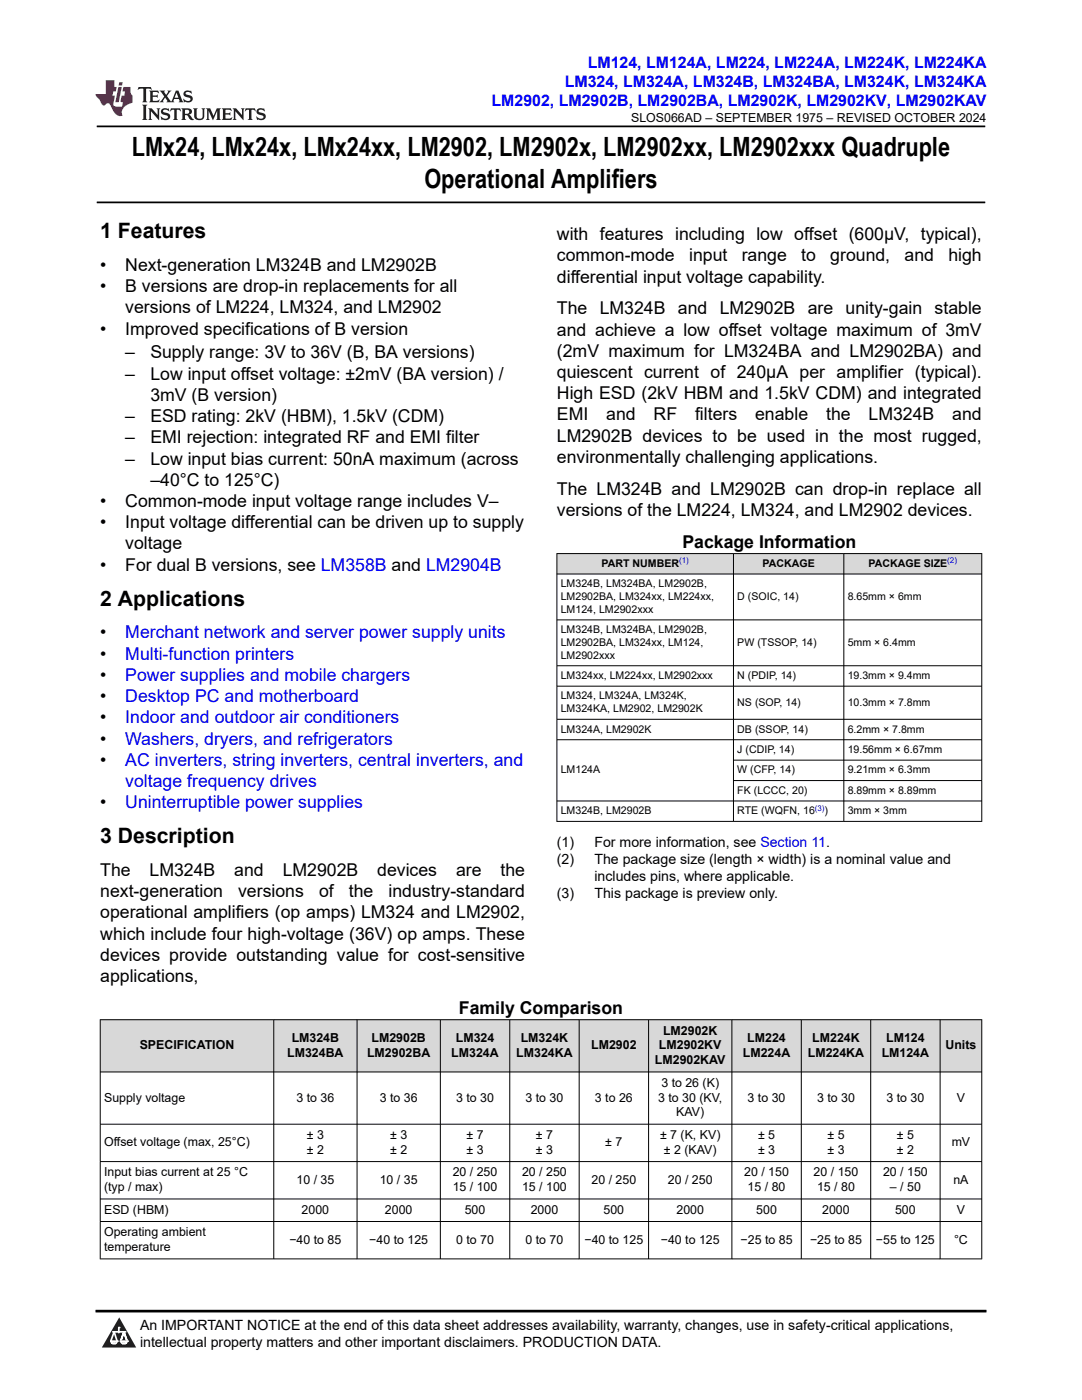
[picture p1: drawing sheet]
<svg xmlns="http://www.w3.org/2000/svg" width="216mm" height="279mm" viewBox="0 0 216 279" stroke-linecap="round" stroke-linejoin="round" font-family="sans-serif">
<defs><g id="words">
<g font-size="5.3">
<text x="26.3" y="31.2">LMx24, LMx24x, LMx24xx, LM2902, LM2902x, LM2902xx, LM2902xxx Quadruple</text>
<text x="84.7" y="37.5">Operational Amplifiers</text>
</g>
<g font-size="4.2">
<text x="20" y="47.5">1 Features</text>
<text x="20" y="120.8">2 Applications</text>
<text x="20" y="168.3">3 Description</text>
</g>
<g font-size="3.5">
<text x="111.1" y="47.9">with features including low offset (600µV, typical),</text>
<text x="111.1" y="52.2">common-mode</text>
<text x="137.5" y="52.2">input</text>
<text x="148" y="52.2">range</text>
<text x="159.9" y="52.2">to</text>
<text x="165.7" y="52.2">ground,</text>
<text x="180.5" y="52.2">and</text>
<text x="189.2" y="52.2">high</text>
<text x="20" y="54.1">•</text>
<text x="20" y="58.3">•</text>
<text x="25" y="54.1">Next-generation LM324B and LM2902B</text>
<text x="25" y="58.3">B versions are drop-in replacements for all</text>
<text x="111.1" y="56.4">differential input voltage capability.</text>
<text x="25" y="62.5">versions of LM224, LM324, and LM2902</text>
<text x="111.1" y="62.8">The LM324B and LM2902B are unity-gain stable</text>
<text x="20" y="66.8">•</text>
<text x="25" y="66.8">Improved specifications of B version</text>
<text x="25" y="71.5">–</text>
<text x="30" y="71.5">Supply range: 3V to 36V (B, BA versions)</text>
<text x="111.1" y="67">and achieve a low offset voltage maximum of 3mV</text>
<text x="111.1" y="71.2">(2mV maximum for LM324BA and LM2902BA) and</text>
<text x="25" y="75.8">–</text>
<text x="30" y="75.8">Low input offset voltage: ±2mV (BA version) /</text>
<text x="111.1" y="75.5">quiescent current of 240µA per amplifier (typical).</text>
<text x="30" y="80">3mV (B version)</text>
<text x="111.1" y="83.9">EMI</text>
<text x="111.1" y="79.7">High ESD (2kV HBM and 1.5kV CDM) and integrated</text>
<text x="121" y="83.9">and</text>
<text x="130.4" y="83.9">RF</text>
<text x="138.7" y="83.9">filters</text>
<text x="150.7" y="83.9">enable</text>
<text x="164.8" y="83.9">the</text>
<text x="173.3" y="83.9">LM324B</text>
<text x="190" y="83.9">and</text>
<text x="25" y="84.2">–</text>
<text x="25" y="88.5">–</text>
<text x="30" y="84.2">ESD rating: 2kV (HBM), 1.5kV (CDM)</text>
<text x="30" y="88.5">EMI rejection: integrated RF and EMI filter</text>
<text x="111.1" y="88.2">LM2902B devices to be used in the most rugged,</text>
<text x="25" y="92.7">–</text>
<text x="30" y="92.7">Low input bias current: 50nA maximum (across</text>
<text x="111.1" y="92.4">environmentally challenging applications.</text>
<text x="20" y="101.2">•</text>
<text x="25" y="101.2">Common-mode input voltage range includes V–</text>
<text x="30" y="96.9">–40°C to 125°C)</text>
<text x="111.1" y="98.7">The LM324B and LM2902B can drop-in replace all</text>
<text x="20" y="105.4">•</text>
<text x="25" y="105.4">Input voltage differential can be driven up to supply</text>
<text x="111.1" y="103">versions of the LM224, LM324, and LM2902 devices.</text>
<text x="20" y="113.9">•</text>
<text x="25" y="109.6">voltage</text>
<text x="25" y="113.9">For dual B versions, see LM358B and LM2904B</text>
<text x="136.2" y="109.3">Package Information</text>
<text x="20" y="127.4">•</text>
<text x="20" y="131.6">•</text>
<text x="20" y="135.9">•</text>
<text x="20" y="140.1">•</text>
<text x="20" y="144.3">•</text>
<text x="20" y="148.6">•</text>
<text x="20" y="152.8">•</text>
<text x="20" y="161.3">•</text>
<text x="20" y="179.1">next-generation</text>
<text x="20" y="174.8">The</text>
<text x="29.8" y="174.8">LM324B</text>
<text x="46.8" y="174.8">and</text>
<text x="47.5" y="179.1">versions</text>
<text x="56.4" y="174.8">LM2902B</text>
<text x="63.7" y="179.1">of</text>
<text x="69.6" y="179.1">the</text>
<text x="75.3" y="174.8">devices</text>
<text x="77.5" y="179.1">industry-standard</text>
<text x="91" y="174.8">are</text>
<text x="99.9" y="174.8">the</text>
<text x="20" y="183.3">operational amplifiers (op amps) LM324 and LM2902,</text>
<text x="20" y="187.5">which include four high-voltage (36V) op amps. These</text>
<text x="20" y="191.8">devices provide outstanding value for cost-sensitive</text>
<text x="20" y="196">applications,</text>
<text x="91.6" y="202.3">Family Comparison</text>
</g>
<g font-size="3.5" fill="#00f">
<text x="25" y="127.4">Merchant network and server power supply units</text>
<text x="25" y="131.6">Multi-function printers</text>
<text x="25" y="135.9">Power supplies and mobile chargers</text>
<text x="25" y="140.1">Desktop PC and motherboard</text>
<text x="25" y="144.3">Indoor and outdoor air conditioners</text>
<text x="25" y="148.6">Washers, dryers, and refrigerators</text>
<text x="25" y="152.8">AC inverters, string inverters, central inverters, and</text>
<text x="25" y="157">voltage frequency drives</text>
<text x="25" y="161.3">Uninterruptible power supplies</text>
</g>
<g font-size="3.2" fill="#00f">
<text x="112.7" y="17.3">LM324, LM324A, LM324B, LM324BA, LM324K, LM324KA</text>
<text x="117.3" y="13.5">LM124, LM124A, LM224, LM224A, LM224K, LM224KA</text>
<text x="98.1" y="21.1">LM2902, LM2902B, LM2902BA, LM2902K, LM2902KV, LM2902KAV</text>
</g>
<g font-size="2.8">
<text x="111.1" y="169.1">(1)</text>
<text x="111.1" y="172.5">(2)</text>
<text x="118.6" y="169.1">For more information, see Section 11.</text>
<text x="118.6" y="172.5">The package size (length × width) is a nominal value and</text>
<text x="111.1" y="179.2">(3)</text>
<text x="118.6" y="175.9">includes pins, where applicable.</text>
<text x="118.6" y="179.2">This package is preview only.</text>
<text x="27.9" y="265.5">An IMPORTANT NOTICE at the end of this data sheet addresses availability, warranty, changes, use in safety-critical applications,</text>
<text x="27.9" y="268.9">intellectual property matters and other important disclaimers. PRODUCTION DATA.</text>
</g>
<g font-size="2.5">
<text x="125.9" y="24.3">SLOS066AD – SEPTEMBER 1975 – REVISED OCTOBER 2024</text>
<text x="27.9" y="209.4">SPECIFICATION</text>
<text x="58.2" y="208">LM324B</text>
<text x="74.1" y="208">LM2902B</text>
<text x="90.9" y="208">LM324</text>
<text x="103.9" y="208">LM324K</text>
<text x="118" y="209.4">LM2902</text>
<text x="131.5" y="209.4">LM2902KV</text>
<text x="132.3" y="206.5">LM2902K</text>
<text x="149.1" y="208">LM224</text>
<text x="162.1" y="208">LM224K</text>
<text x="176.8" y="208">LM124</text>
<text x="188.7" y="209.4">Units</text>
<text x="57.3" y="210.9">LM324BA</text>
<text x="73.2" y="210.9">LM2902BA</text>
<text x="90.1" y="210.9">LM324A</text>
<text x="103" y="210.9">LM324KA</text>
<text x="130.7" y="212.4">LM2902KAV</text>
<text x="148.2" y="210.9">LM224A</text>
<text x="161.2" y="210.9">LM224KA</text>
<text x="175.9" y="210.9">LM124A</text>
<text x="20.8" y="219.9">Supply voltage</text>
<text x="59.2" y="219.9">3 to 36</text>
<text x="75.8" y="219.9">3 to 36</text>
<text x="91" y="219.9">3 to 30</text>
<text x="104.9" y="219.9">3 to 30</text>
<text x="118.7" y="219.9">3 to 26</text>
<text x="131.3" y="219.9">3 to 30 (KV,</text>
<text x="132" y="216.9">3 to 26 (K)</text>
<text x="149.2" y="219.9">3 to 30</text>
<text x="163" y="219.9">3 to 30</text>
<text x="176.9" y="219.9">3 to 30</text>
<text x="190.9" y="219.9">V</text>
<text x="61.2" y="227.3">± 3</text>
<text x="77.8" y="227.3">± 3</text>
<text x="93.1" y="227.3">± 7</text>
<text x="106.9" y="227.3">± 7</text>
<text x="131.7" y="227.3">± 7 (K, KV)</text>
<text x="134.9" y="222.8">KAV)</text>
<text x="151.3" y="227.3">± 5</text>
<text x="165.1" y="227.3">± 5</text>
<text x="179" y="227.3">± 5</text>
<text x="20.8" y="228.8">Offset voltage (max, 25°C)</text>
<text x="61.2" y="230.3">± 2</text>
<text x="77.8" y="230.3">± 2</text>
<text x="93.1" y="230.3">± 3</text>
<text x="106.9" y="230.3">± 3</text>
<text x="120.8" y="228.8">± 7</text>
<text x="132.5" y="230.3">± 2 (KAV)</text>
<text x="151.3" y="230.3">± 3</text>
<text x="165.1" y="230.3">± 3</text>
<text x="179" y="230.3">± 2</text>
<text x="189.9" y="228.8">mV</text>
<text x="20.8" y="234.8">Input bias current at 25 °C</text>
<text x="20.8" y="237.7">(typ / max)</text>
<text x="59.2" y="236.3">10 / 35</text>
<text x="75.8" y="236.3">10 / 35</text>
<text x="90.3" y="234.8">20 / 250</text>
<text x="90.3" y="237.7">15 / 100</text>
<text x="104.2" y="234.8">20 / 250</text>
<text x="104.2" y="237.7">15 / 100</text>
<text x="118" y="236.3">20 / 250</text>
<text x="133.3" y="236.3">20 / 250</text>
<text x="148.5" y="234.8">20 / 150</text>
<text x="149.2" y="237.7">15 / 80</text>
<text x="162.4" y="234.8">20 / 150</text>
<text x="163" y="237.7">15 / 80</text>
<text x="176.2" y="234.8">20 / 150</text>
<text x="177.6" y="237.7">– / 50</text>
<text x="190.2" y="236.3">nA</text>
<text x="20.8" y="242.2">ESD (HBM)</text>
<text x="60.2" y="242.2">2000</text>
<text x="76.8" y="242.2">2000</text>
<text x="92.7" y="242.2">500</text>
<text x="105.9" y="242.2">2000</text>
<text x="120.4" y="242.2">500</text>
<text x="135" y="242.2">2000</text>
<text x="150.9" y="242.2">500</text>
<text x="164.1" y="242.2">2000</text>
<text x="178.6" y="242.2">500</text>
<text x="190.9" y="242.2">V</text>
<text x="20.8" y="246.7">Operating ambient</text>
<text x="20.8" y="249.7">temperature</text>
<text x="57.8" y="248.2">−40 to 85</text>
<text x="73.7" y="248.2">−40 to 125</text>
<text x="91" y="248.2">0 to 70</text>
<text x="104.9" y="248.2">0 to 70</text>
<text x="116.6" y="248.2">−40 to 125</text>
<text x="131.9" y="248.2">−40 to 125</text>
<text x="147.8" y="248.2">−25 to 85</text>
<text x="161.6" y="248.2">−25 to 85</text>
<text x="174.8" y="248.2">−55 to 125</text>
<text x="190.4" y="248.2">°C</text>
</g>
<g font-size="2.1">
<text x="120" y="113.1">PART NUMBER</text>
<text x="152.2" y="113.1">PACKAGE</text>
<text x="173.3" y="113.1">PACKAGE SIZE</text>
<text x="111.9" y="117.2">LM324B, LM324BA, LM2902B,</text>
<text x="111.9" y="119.7">LM2902BA, LM324xx, LM224xx,</text>
<text x="147.1" y="119.7">D (SOIC, 14)</text>
<text x="169.1" y="119.7">8.65mm × 6mm</text>
<text x="111.9" y="122.3">LM124, LM2902xxx</text>
<text x="111.9" y="126.4">LM324B, LM324BA, LM2902B,</text>
<text x="111.9" y="128.9">LM2902BA, LM324xx, LM124,</text>
<text x="111.9" y="131.4">LM2902xxx</text>
<text x="147.1" y="128.9">PW (TSSOP, 14)</text>
<text x="169.1" y="128.9">5mm × 6.4mm</text>
<text x="111.9" y="135.5">LM324xx, LM224xx, LM2902xxx</text>
<text x="147.1" y="135.5">N (PDIP, 14)</text>
<text x="169.1" y="135.5">19.3mm × 9.4mm</text>
<text x="111.9" y="139.6">LM324, LM324A, LM324K,</text>
<text x="111.9" y="142.1">LM324KA, LM2902, LM2902K</text>
<text x="147.1" y="140.9">NS (SOP, 14)</text>
<text x="169.1" y="140.9">10.3mm × 7.8mm</text>
<text x="111.9" y="146.2">LM324A, LM2902K</text>
<text x="147.1" y="146.2">DB (SSOP, 14)</text>
<text x="169.1" y="146.2">6.2mm × 7.8mm</text>
<text x="111.9" y="154.4">LM124A</text>
<text x="147.1" y="150.3">J (CDIP, 14)</text>
<text x="147.1" y="154.4">W (CFP, 14)</text>
<text x="169.1" y="150.3">19.56mm × 6.67mm</text>
<text x="169.1" y="154.4">9.21mm × 6.3mm</text>
<text x="147.1" y="158.4">FK (LCCC, 20)</text>
<text x="169.1" y="158.4">8.89mm × 8.89mm</text>
<text x="111.9" y="162.5">LM324B, LM2902B</text>
<text x="147.1" y="162.5">RTE (WQFN, 16</text>
<text x="164.5" y="162.5">)</text>
<text x="169.1" y="162.5">3mm × 3mm</text>
</g>
<g font-size="1.6" fill="#00f">
<text x="135.5" y="112.4">(1)</text>
<text x="189" y="112.4">(2)</text>
<text x="162.6" y="161.8">(3)</text>
</g>
</g></defs>
<path d="M19.3 25.2h177.3M19.3 40.4h177.3" fill="none" stroke="#000" stroke-width=".35"/>
<g fill="#d8d8d8">
<path d="M111.1 110.5h84.8v4.1h-84.8z" fill-rule="evenodd"/>
<path d="M111.2 110.5h35.1v4h-35.1z" fill-rule="evenodd"/>
<path d="M146.4 110.5h21.9v4h-21.9z" fill-rule="evenodd"/>
<path d="M168.4 110.5h27.4v4h-27.4z" fill-rule="evenodd"/>
</g>
<g fill="none" stroke="#000" stroke-width=".2">
<path d="M111.1 110.5h84.9M111.1 114.6h84.9M111.1 110.4v53.6M146.4 110.4v53.6M168.4 110.4v53.6M195.9 110.4v53.6M111.1 123.7h84.9M111.1 132.9h84.9M111.1 136.9h84.9M111.1 143.6h84.9M111.1 147.6h84.9M111.1 159.9h84.9"/>
<path d="M146.4 151.7h49.6M146.4 155.8h49.6M111.1 163.9h84.9"/>
</g>
<g fill="#d8d8d8">
<path d="M20 203.5h175.9v10.4h-175.9z" fill-rule="evenodd"/>
<path d="M20.1 203.6h34.5v10.3h-34.5z" fill-rule="evenodd"/>
<path d="M54.7 203.6h16.5v10.3h-16.5z" fill-rule="evenodd"/>
<path d="M71.3 203.6h16.5v10.3h-16.5z" fill-rule="evenodd"/>
<path d="M87.9 203.6h13.8v10.3h-13.8z" fill-rule="evenodd"/>
<path d="M101.8 203.6h13.7v10.3h-13.7z" fill-rule="evenodd"/>
<path d="M115.6 203.6h13.8v10.3h-13.8z" fill-rule="evenodd"/>
<path d="M129.5 203.6h16.5v10.3h-16.5z" fill-rule="evenodd"/>
<path d="M146.1 203.6h13.7v10.3h-13.7z" fill-rule="evenodd"/>
<path d="M160 203.6h13.7v10.3h-13.7z" fill-rule="evenodd"/>
<path d="M173.8 203.6h13.7v10.3h-13.7z" fill-rule="evenodd"/>
<path d="M187.7 203.6h8.1v10.3h-8.1z" fill-rule="evenodd"/>
</g>
<g fill="none" stroke="#000" stroke-width=".2">
<path d="M19.9 203.5h176.1M19.9 213.9h176.1M20 203.4v47.9M54.6 203.4v47.9M71.2 203.4v47.9M87.9 203.4v47.9M101.7 203.4v47.9M115.6 203.4v47.9M129.4 203.4v47.9M146 203.4v47.9M159.9 203.4v47.9M173.7 203.4v47.9"/>
<path d="M187.6 203.4v47.9M195.9 203.4v47.9M19.9 224.4h176.1M19.9 231.8h176.1M19.9 239.3h176.1M19.9 243.8h176.1M19.9 251.2h176.1"/>
</g>
<path d="M0 0h215.9v23.8h-215.9z" fill-rule="evenodd" fill="#fff"/>
<path d="M27.7 17.4l-.2 .6 .5-.3h.6v.2v2.1l-.2 .4h1l-.2-.4v-2.1v-.2h.5l.5 .3-.1-.6zM29.8 18.1l.2 .4v1.5l-.2 .4h1.9l.1-.6a1.08 1.08 0 0 1-1.3 .2v-.7h.6l.4 .2v-.6l-.4 .2h-.6v-.6l.2-.1a1 1 0 0 1 1 .2l-.1-.5zM31.8 18.1l1 1.1-1 1.2h.9l-.2-.2 .4-.7 .5 .7-.2 .2h1.6l-.2-.2 .1-.4h1l.1 .4-.1 .2h.9l-.2-.3-.8-2h-.5l-1 2.2-.8-1.1 .9-1.1h-.8l.2 .2-.5 .7-.3-.7 .1-.2zM35.2 18.5l.4 1h-.8zM36.8 18.2a.65 .65 0 0 0-.2 .8 .65 .65 0 0 0 .6 .4l.7 .2 .1 .2a.79 .79 0 0 1-.7 .4 .79 .79 0 0 1-.7-.5l.1 .7 .2-.1a.93 .93 0 0 0 1.1 .1 .93 .93 0 0 0 .4-1 1.46 1.46 0 0 0-1.2-.6l-.1-.3a1.09 1.09 0 0 1 1.2 .2l-.2-.6-.1 .1-.6-.2zM28.4 20.9l.2 .4v2.3l-.2 .3h1l-.2-.3v-2.3l.2-.4zM29.6 21.6l.2 .4v1.6l-.2 .3h.8l-.3-.3v-1.4l1.7 1.8v-2l.2-.4h-.8l.2 .2 .1 1.1-1.2-1.3zM32.3 21.8a.65 .65 0 0 0-.2 .7 .65 .65 0 0 0 .7 .4l.6 .2 .1 .2a.79 .79 0 0 1-.7 .4 .79 .79 0 0 1-.7-.5l.1 .7 .2-.1a.93 .93 0 0 0 1.1 .1 .93 .93 0 0 0 .4-.9 1.46 1.46 0 0 0-1.2-.6l-.1-.4a1.09 1.09 0 0 1 1.2 .2l-.2-.6-.1 .1-.6-.1zM34.1 21.6l-.1 .7a.63 .63 0 0 1 .7-.4l.1 1.7-.3 .3h1l-.2-.3v-1.7a.66 .66 0 0 1 .8 .4l-.1-.7zM36.2 21.6l.2 .4v1.6l-.2 .3h.9l-.2-.2v-.7h.5l.1 .2a.79 .79 0 0 0 1.2 .6l-1-.9a.61 .61 0 0 0 .6-.6 .61 .61 0 0 0-.5-.6zM36.9 21.9h.2a.47 .47 0 0 1 .5 .1 .47 .47 0 0 1 .1 .5l-.2 .2h-.6zM38.5 21.6l.2 .2a2.27 2.27 0 0 0 .4 2 1.04 1.04 0 0 0 1.7-.7v-1.3l.2-.2h-.8l.2 .4v1.1a.6 .6 0 0 1-.6 .6 .6 .6 0 0 1-.6-.6v-1.1l.3-.4zM41.1 21.6l.2 .4v1.6l-.2 .3h.7l-.2-.3v-1.5l.9 1.9 .8-1.9v1.5l-.2 .3h1l-.3-.3v-1.6l.3-.4h-.8l-.7 1.5-.7-1.5zM44.3 21.6l.2 .4v1.6l-.2 .3h1.9l.1-.5a1.09 1.09 0 0 1-1.3 .1v-.6h.6l.4 .1v-.6l-.4 .2h-.6v-.6l.2-.1a1.01 1.01 0 0 1 1 .3l-.1-.6zM46.4 21.6l.3 .4v1.6l-.3 .3h.8l-.2-.3v-1.4l1.6 1.8v-2l.2-.4h-.7l.2 .2v1.1l-1.2-1.3zM49 21.6l-.1 .7a.63 .63 0 0 1 .8-.4v1.7l-.3 .3h1l-.2-.3v-1.7a.66 .66 0 0 1 .8 .4l-.1-.7zM51.4 21.8a.65 .65 0 0 0-.2 .7 .65 .65 0 0 0 .6 .4l.6 .2 .2 .2a.79 .79 0 0 1-.8 .4 .79 .79 0 0 1-.6-.5l.1 .7 .2-.1a.93 .93 0 0 0 1 .1 .93 .93 0 0 0 .5-.9 1.46 1.46 0 0 0-1.3-.6l-.1-.4a1.09 1.09 0 0 1 1.3 .2l-.2-.6-.2 .1-.5-.1z" fill="#231f20"/>
<path d="M21.1 16v2.8h-2.1l.1 .3 .9 1a.95 .95 0 0 0 .9 .9 .59 .59 0 0 1 .6-.4 .59 .59 0 0 1 .5 .4l.4 .8a1.59 1.59 0 0 0 2.1 1.3 1.61 1.61 0 0 1 1-2.2l1-.4-.1-1.5a1.59 1.59 0 0 1-.4-1.6h-1.4l-.2 .9h.5l-.1 .8h-.5l-.2 1v.2l.4 .1-.2 .9h-.6a.73 .73 0 0 1-1.1-.7l.3-1.5h-.5l.2-.8h.5l.2-.9h-.5v-1.4zM23.6 17.4l-.6 3h.7l.6-3zM23.8 16.4l-.1 .7h.7l.1-.7z" fill="#ed1c24"/>
<path d="M0 261.4h215.9v18h-215.9z" fill-rule="evenodd" fill="#fff"/>
<path d="M23.8 262.9l3.4 6h-6.9z" fill="#231f20"/>
<path d="M22.1 267.7h1.3l-.4 .5h-.3a.55 .55 0 0 1-.6-.5z" fill-rule="evenodd" fill="#fff"/>
<path d="M22.1 267.7h1.3l-.4 .5h-.3a.55 .55 0 0 1-.6-.5z" fill="none" stroke="#231f20" stroke-width=".34"/>
<path d="M22.1 267.7h1.3l-.4 .5h-.5zM23.7 265.9h.1M23.7 264.9v1z" fill="none" stroke="#fff" stroke-width=".34"/>
<circle cx="23.7" cy="264.9" r=".17" fill="#fff"/>
<path d="M22.6 265.8h.1M22.6 265.8h2.3z" fill="none" stroke="#fff" stroke-width=".34"/>
<circle cx="24.9" cy="265.8" r=".17" fill="#fff"/>
<path d="M24 267.7h.1" fill="none" stroke="#fff" stroke-width=".34"/>
<path d="M24.7 265.8l-.7 1.9z" fill="#fff"/>
<path d="M24.7 265.8l-.7 1.9z" fill="none" stroke="#fff" stroke-width=".34"/>
<path d="M24.7 265.8l.7 1.9z" fill="#fff"/>
<path d="M24.7 265.8l.7 1.9zM25.3 267.7h.1" fill="none" stroke="#fff" stroke-width=".34"/>
<circle cx="22.1" cy="267.7" r=".17" fill="#fff"/>
<path d="M22.8 265.8l-.7 1.9zM22.8 265.8l.6 1.9z" fill="none" stroke="#fff" stroke-width=".34"/>
<circle cx="23.4" cy="267.7" r=".17" fill="#fff"/>
<path d="M24.1 267.7h1.3a.65 .65 0 0 1-.6 .5 .65 .65 0 0 1-.7-.5z" fill-rule="evenodd" fill="#fff"/>
<path d="M24.1 267.7h1.3a.65 .65 0 0 1-.6 .5 .65 .65 0 0 1-.7-.5z" fill="none" stroke="#231f20" stroke-width=".34"/>
<path d="M24 267.7h.1M24.1 267.7h1.3l-.4 .5h-.5z" fill="none" stroke="#fff" stroke-width=".34"/>
<circle cx="25.4" cy="267.7" r=".17" fill="#fff"/>
<path d="M19 261.7h177.8" fill="none" stroke="#000" stroke-width=".53"/>
<use href="#words"/>
</svg>
